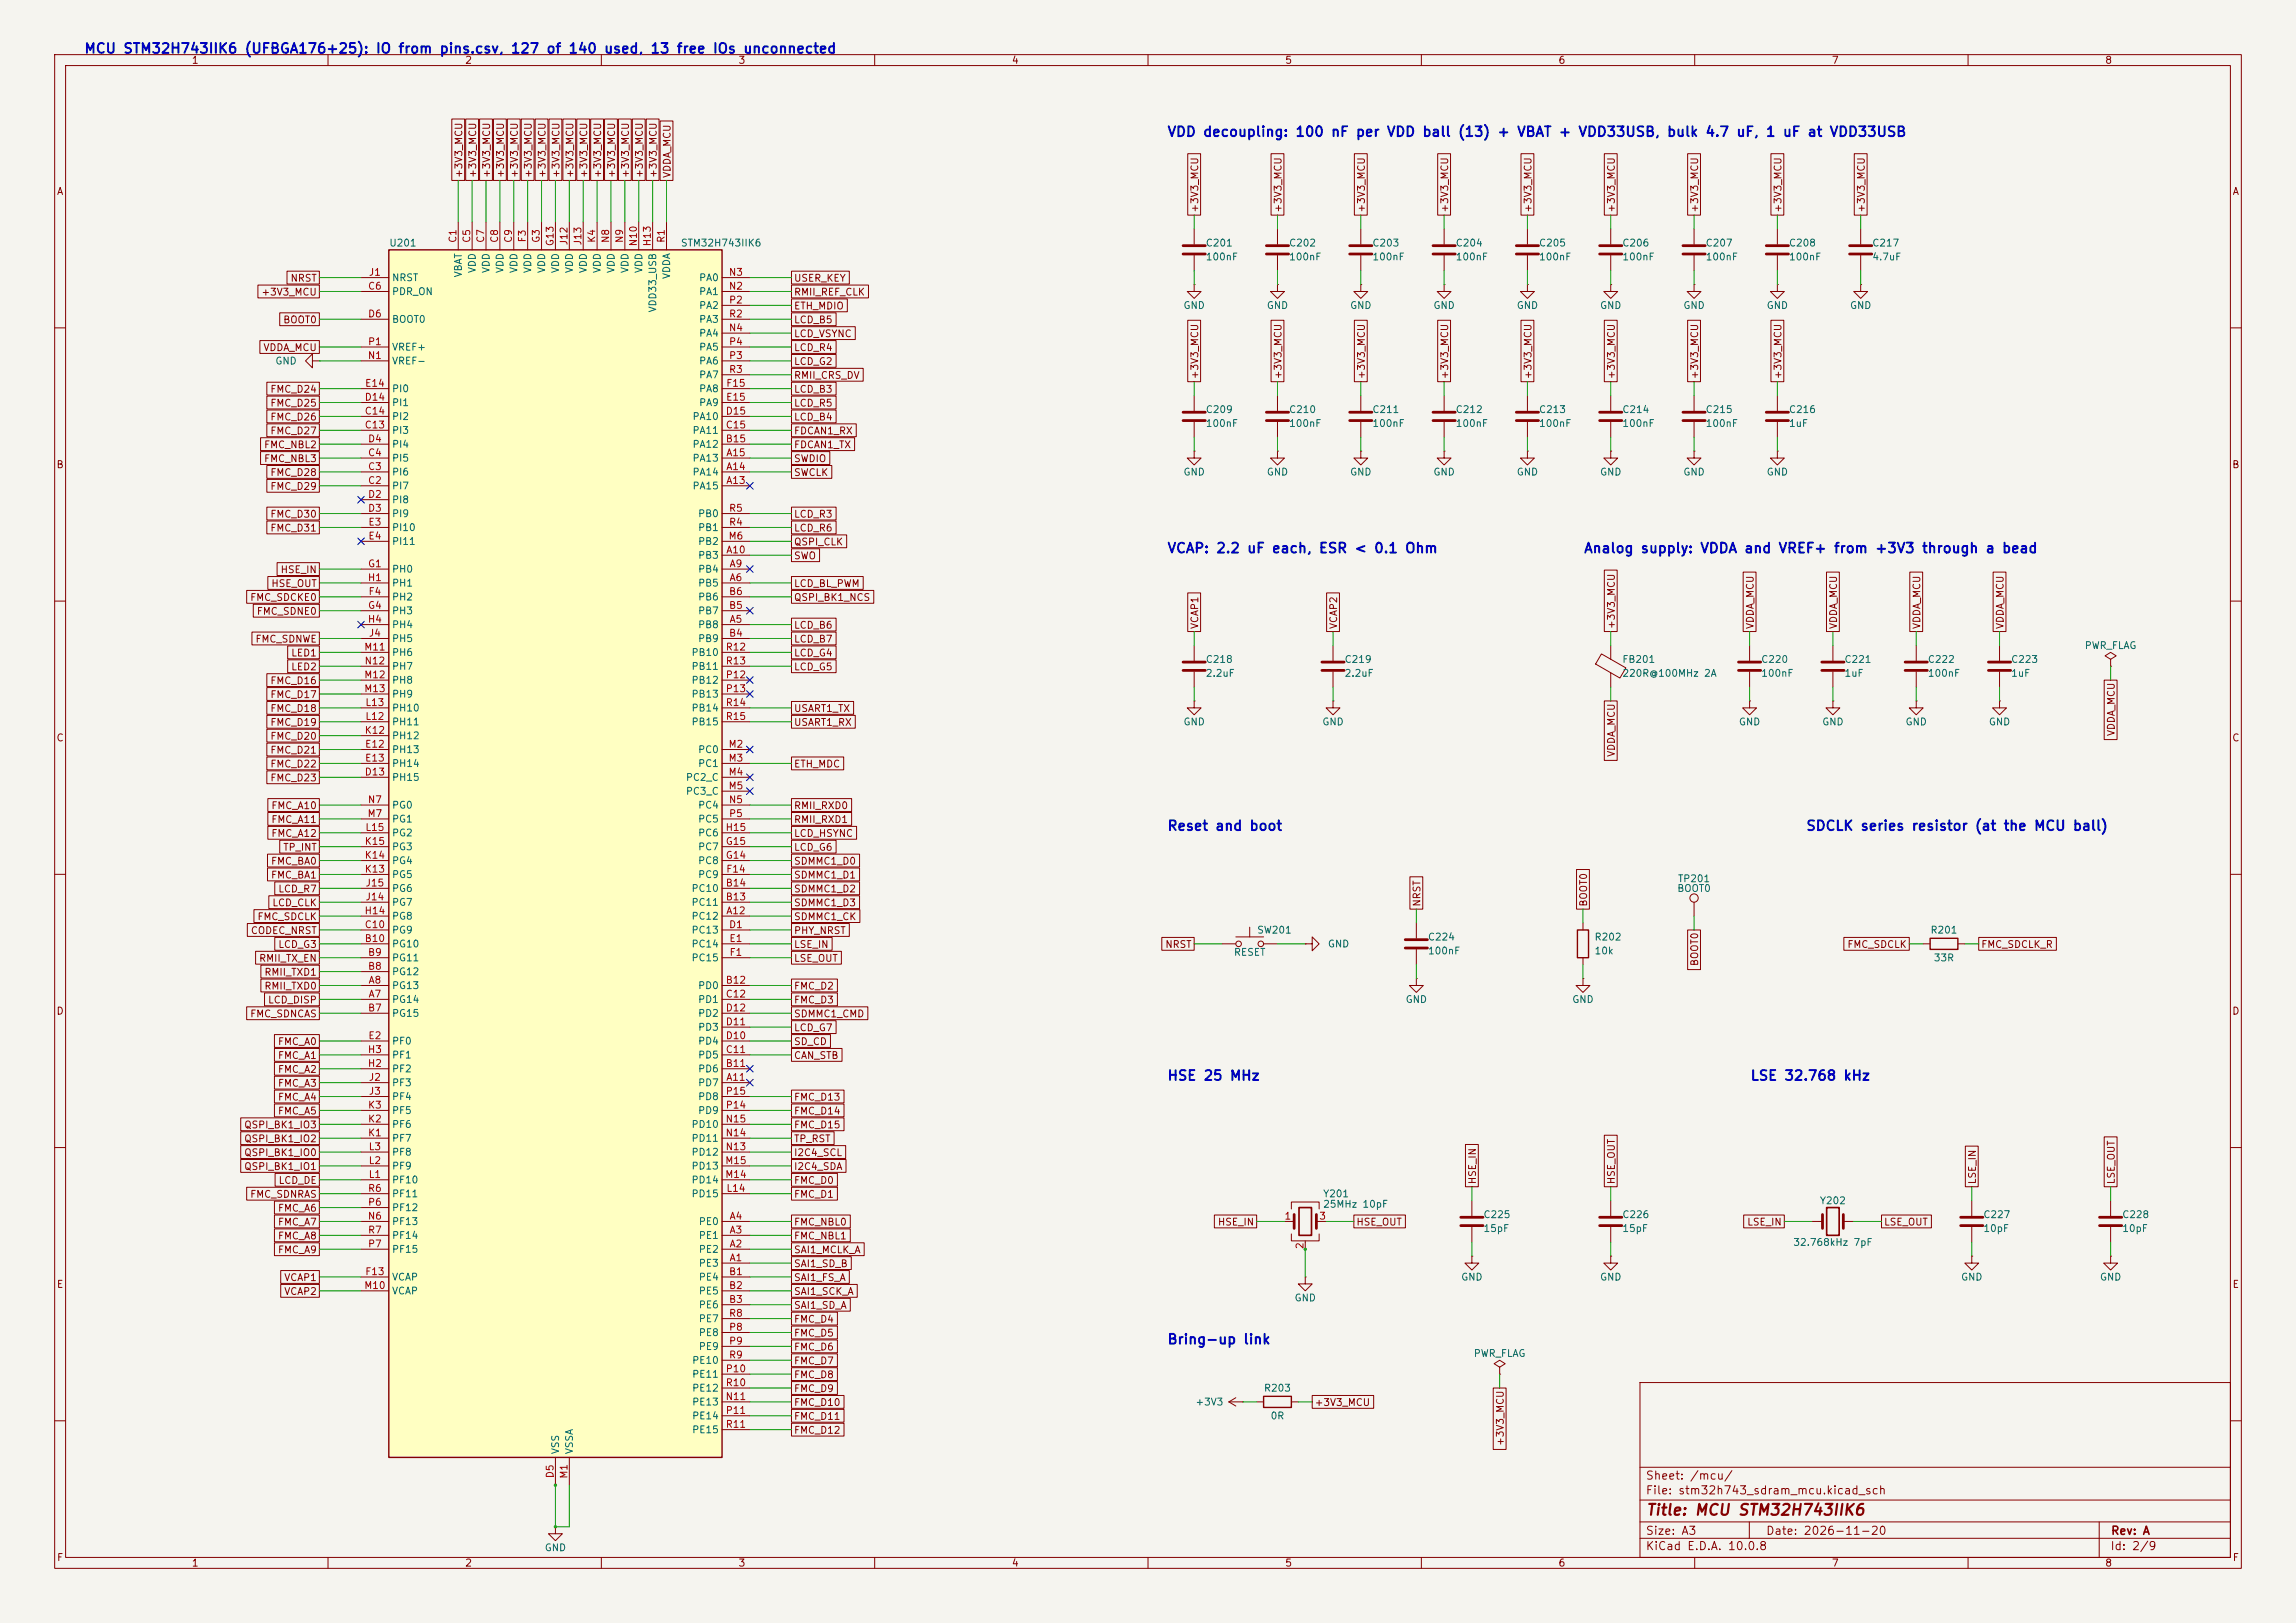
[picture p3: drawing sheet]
<svg xmlns="http://www.w3.org/2000/svg" width="420mm" height="297mm" viewBox="0 0 420 297" stroke-linecap="round" stroke-linejoin="round" font-family="sans-serif">
<defs><g id="words">
<text font-size="2" fill="#840000" x="301" y="277.8">Title: MCU STM32H743IIK6</text>
<g font-size="1.8" fill="#0000c2">
<text x="15.3" y="10.2">MCU STM32H743IIK6 (UFBGA176+25): IO from pins.csv, 127 of 140 used, 13 free IOs unconnected</text>
<text x="213.4" y="25.5">VDD decoupling: 100 nF per VDD ball (13) + VBAT + VDD33USB, bulk 4.7 uF, 1 uF at VDD33USB</text>
<text x="213.4" y="101.7">VCAP: 2.2 uF each, ESR &lt; 0.1 Ohm</text>
<text x="289.6" y="101.7">Analog supply: VDDA and VREF+ from +3V3 through a bead</text>
<text x="213.4" y="152.5">Reset and boot</text>
<text x="330.3" y="152.5">SDCLK series resistor (at the MCU ball)</text>
<text x="213.4" y="198.2">HSE 25 MHz</text>
<text x="320.1" y="198.2">LSE 32.768 kHz</text>
<text x="213.4" y="246.4">Bring-up link</text>
</g>
<g font-size="1.5" fill="#840000">
<text x="300.9" y="273.8">File: stm32h743_sdram_mcu.kicad_sch</text>
<text x="300.9" y="271.1">Sheet: /mcu/</text>
<text x="300.9" y="281.2">Size: A3</text>
<text x="322.9" y="281.2">Date: 2026-11-20</text>
<text x="386" y="281.2">Rev: A</text>
<text x="300.9" y="284">KiCad E.D.A. 10.0.8</text>
<text x="385.9" y="284">Id: 2/9</text>
</g>
<g font-size="1.3" fill="#840000">
<text x="35" y="12">1</text>
<text x="85" y="12">2</text>
<text x="135" y="12">3</text>
<text x="185" y="12">4</text>
<text x="235" y="12">5</text>
<text x="285" y="12">6</text>
<text x="335" y="12">7</text>
<text x="385" y="12">8</text>
<text x="10.3" y="36">A</text>
<text x="84.9" y="32.7" transform="rotate(-90 84.9 32.7)">+3V3_MCU</text>
<text x="87.4" y="32.7" transform="rotate(-90 87.4 32.7)">+3V3_MCU</text>
<text x="90" y="32.7" transform="rotate(-90 90 32.7)">+3V3_MCU</text>
<text x="92.5" y="32.7" transform="rotate(-90 92.5 32.7)">+3V3_MCU</text>
<text x="95" y="32.7" transform="rotate(-90 95 32.7)">+3V3_MCU</text>
<text x="97.6" y="32.7" transform="rotate(-90 97.6 32.7)">+3V3_MCU</text>
<text x="100.1" y="32.7" transform="rotate(-90 100.1 32.7)">+3V3_MCU</text>
<text x="102.7" y="32.7" transform="rotate(-90 102.7 32.7)">+3V3_MCU</text>
<text x="105.2" y="32.7" transform="rotate(-90 105.2 32.7)">+3V3_MCU</text>
<text x="107.7" y="32.7" transform="rotate(-90 107.7 32.7)">+3V3_MCU</text>
<text x="110.3" y="32.7" transform="rotate(-90 110.3 32.7)">+3V3_MCU</text>
<text x="112.8" y="32.7" transform="rotate(-90 112.8 32.7)">+3V3_MCU</text>
<text x="115.4" y="32.7" transform="rotate(-90 115.4 32.7)">+3V3_MCU</text>
<text x="117.9" y="32.7" transform="rotate(-90 117.9 32.7)">+3V3_MCU</text>
<text x="120.4" y="32.7" transform="rotate(-90 120.4 32.7)">+3V3_MCU</text>
<text x="123" y="32.7" transform="rotate(-90 123 32.7)">VDDA_MCU</text>
<text x="408.3" y="36">A</text>
<text x="219.5" y="39" transform="rotate(-90 219.5 39)">+3V3_MCU</text>
<text x="234.7" y="39" transform="rotate(-90 234.7 39)">+3V3_MCU</text>
<text x="250" y="39" transform="rotate(-90 250 39)">+3V3_MCU</text>
<text x="265.2" y="39" transform="rotate(-90 265.2 39)">+3V3_MCU</text>
<text x="280.5" y="39" transform="rotate(-90 280.5 39)">+3V3_MCU</text>
<text x="295.7" y="39" transform="rotate(-90 295.7 39)">+3V3_MCU</text>
<text x="310.9" y="39" transform="rotate(-90 310.9 39)">+3V3_MCU</text>
<text x="326.2" y="39" transform="rotate(-90 326.2 39)">+3V3_MCU</text>
<text x="341.4" y="39" transform="rotate(-90 341.4 39)">+3V3_MCU</text>
<text x="53" y="51.9">NRST</text>
<text x="145.1" y="51.9">USER_KEY</text>
<text x="47.7" y="54.4">+3V3_MCU</text>
<text x="51.7" y="59.5">BOOT0</text>
<text x="145.1" y="56.9">ETH_MDIO</text>
<text x="145.1" y="54.4">RMII_REF_CLK</text>
<text x="145.1" y="59.5">LCD_B5</text>
<text x="48.1" y="64.6">VDDA_MCU</text>
<text x="145.1" y="62">LCD_VSYNC</text>
<text x="145.1" y="64.6">LCD_R4</text>
<text x="145.1" y="69.6">RMII_CRS_DV</text>
<text x="145.1" y="67.1">LCD_G2</text>
<text x="219.5" y="69.5" transform="rotate(-90 219.5 69.5)">+3V3_MCU</text>
<text x="234.7" y="69.5" transform="rotate(-90 234.7 69.5)">+3V3_MCU</text>
<text x="250" y="69.5" transform="rotate(-90 250 69.5)">+3V3_MCU</text>
<text x="265.2" y="69.5" transform="rotate(-90 265.2 69.5)">+3V3_MCU</text>
<text x="280.5" y="69.5" transform="rotate(-90 280.5 69.5)">+3V3_MCU</text>
<text x="295.7" y="69.5" transform="rotate(-90 295.7 69.5)">+3V3_MCU</text>
<text x="310.9" y="69.5" transform="rotate(-90 310.9 69.5)">+3V3_MCU</text>
<text x="326.2" y="69.5" transform="rotate(-90 326.2 69.5)">+3V3_MCU</text>
<text x="49.3" y="77.3">FMC_D26</text>
<text x="49.3" y="74.7">FMC_D25</text>
<text x="49.3" y="72.2">FMC_D24</text>
<text x="145.1" y="77.3">LCD_B4</text>
<text x="145.1" y="72.2">LCD_B3</text>
<text x="145.1" y="74.7">LCD_R5</text>
<text x="48.2" y="82.3">FMC_NBL2</text>
<text x="49.3" y="79.8">FMC_D27</text>
<text x="145.1" y="79.8">FDCAN1_RX</text>
<text x="145.1" y="82.3">FDCAN1_TX</text>
<text x="10.2" y="86">B</text>
<text x="48.2" y="84.9">FMC_NBL3</text>
<text x="49.3" y="87.4">FMC_D28</text>
<text x="49.3" y="90">FMC_D29</text>
<text x="145.1" y="84.9">SWDIO</text>
<text x="145.1" y="87.4">SWCLK</text>
<text x="408.2" y="86">B</text>
<text x="49.3" y="95">FMC_D30</text>
<text x="145.1" y="95">LCD_R3</text>
<text x="49.3" y="97.6">FMC_D31</text>
<text x="145.1" y="97.6">LCD_R6</text>
<text x="145.1" y="100.1">QSPI_CLK</text>
<text x="49.5" y="107.7">HSE_OUT</text>
<text x="51.2" y="105.2">HSE_IN</text>
<text x="145.1" y="107.7">LCD_BL_PWM</text>
<text x="145.1" y="102.7">SWO</text>
<text x="45.7" y="110.3">FMC_SDCKE0</text>
<text x="46.9" y="112.8">FMC_SDNE0</text>
<text x="145.1" y="110.3">QSPI_BK1_NCS</text>
<text x="46.6" y="117.9">FMC_SDNWE</text>
<text x="145.1" y="117.9">LCD_B7</text>
<text x="145.1" y="115.4">LCD_B6</text>
<text x="219.5" y="115.2" transform="rotate(-90 219.5 115.2)">VCAP1</text>
<text x="244.9" y="115.2" transform="rotate(-90 244.9 115.2)">VCAP2</text>
<text x="295.7" y="115.2" transform="rotate(-90 295.7 115.2)">+3V3_MCU</text>
<text x="321.1" y="115.2" transform="rotate(-90 321.1 115.2)">VDDA_MCU</text>
<text x="336.3" y="115.2" transform="rotate(-90 336.3 115.2)">VDDA_MCU</text>
<text x="351.6" y="115.2" transform="rotate(-90 351.6 115.2)">VDDA_MCU</text>
<text x="366.8" y="115.2" transform="rotate(-90 366.8 115.2)">VDDA_MCU</text>
<text x="49.3" y="125.5">FMC_D16</text>
<text x="53.2" y="123">LED2</text>
<text x="53.2" y="120.4">LED1</text>
<text x="145.1" y="123">LCD_G5</text>
<text x="145.1" y="120.4">LCD_G4</text>
<text x="49.3" y="130.6">FMC_D18</text>
<text x="49.3" y="128.1">FMC_D17</text>
<text x="145.1" y="130.6">USART1_TX</text>
<text x="10.2" y="136">C</text>
<text x="49.3" y="135.7">FMC_D20</text>
<text x="49.3" y="133.1">FMC_D19</text>
<text x="145.1" y="133.1">USART1_RX</text>
<text x="387.1" y="134.8" transform="rotate(-90 387.1 134.8)">VDDA_MCU</text>
<text x="408.2" y="136">C</text>
<text x="49.3" y="143.3">FMC_D23</text>
<text x="49.3" y="140.8">FMC_D22</text>
<text x="49.3" y="138.2">FMC_D21</text>
<text x="145.1" y="140.8">ETH_MDC</text>
<text x="295.7" y="138.6" transform="rotate(-90 295.7 138.6)">VDDA_MCU</text>
<text x="49.5" y="148.4">FMC_A10</text>
<text x="145.1" y="148.4">RMII_RXD0</text>
<text x="49.5" y="153.5">FMC_A12</text>
<text x="49.5" y="150.9">FMC_A11</text>
<text x="51.7" y="156">TP_INT</text>
<text x="145.1" y="156">LCD_G6</text>
<text x="145.1" y="150.9">RMII_RXD1</text>
<text x="145.1" y="153.5">LCD_HSYNC</text>
<text x="49.5" y="158.5">FMC_BA0</text>
<text x="49.5" y="161.1">FMC_BA1</text>
<text x="145.1" y="158.5">SDMMC1_D0</text>
<text x="145.1" y="161.1">SDMMC1_D1</text>
<text x="49.7" y="166.2">LCD_CLK</text>
<text x="50.8" y="163.6">LCD_R7</text>
<text x="145.1" y="163.6">SDMMC1_D2</text>
<text x="145.1" y="166.2">SDMMC1_D3</text>
<text x="260.1" y="166" transform="rotate(-90 260.1 166)">NRST</text>
<text x="290.6" y="166" transform="rotate(-90 290.6 166)">BOOT0</text>
<text x="45.8" y="171.2">CODEC_NRST</text>
<text x="47" y="168.7">FMC_SDCLK</text>
<text x="50.8" y="173.8">LCD_G3</text>
<text x="145.1" y="173.8">LSE_IN</text>
<text x="145.1" y="171.2">PHY_NRST</text>
<text x="145.1" y="168.7">SDMMC1_CK</text>
<text x="213.1" y="173.8">NRST</text>
<text x="337.8" y="173.8">FMC_SDCLK</text>
<text x="362.3" y="173.8">FMC_SDCLK_R</text>
<text x="47.3" y="176.3">RMII_TX_EN</text>
<text x="48.3" y="178.9">RMII_TXD1</text>
<text x="145.1" y="176.3">LSE_OUT</text>
<text x="310.9" y="176.9" transform="rotate(-90 310.9 176.9)">BOOT0</text>
<text x="10.2" y="186">D</text>
<text x="48.3" y="181.4">RMII_TXD0</text>
<text x="48.9" y="183.9">LCD_DISP</text>
<text x="145.1" y="181.4">FMC_D2</text>
<text x="145.1" y="183.9">FMC_D3</text>
<text x="408.2" y="186">D</text>
<text x="45.7" y="186.5">FMC_SDNCAS</text>
<text x="50.7" y="191.6">FMC_A0</text>
<text x="145.1" y="191.6">SD_CD</text>
<text x="145.1" y="189">LCD_G7</text>
<text x="145.1" y="186.5">SDMMC1_CMD</text>
<text x="50.7" y="194.1">FMC_A1</text>
<text x="50.7" y="196.6">FMC_A2</text>
<text x="145.1" y="194.1">CAN_STB</text>
<text x="50.7" y="199.2">FMC_A3</text>
<text x="50.7" y="201.7">FMC_A4</text>
<text x="145.1" y="201.7">FMC_D13</text>
<text x="44.6" y="206.8">QSPI_BK1_IO3</text>
<text x="44.6" y="209.3">QSPI_BK1_IO2</text>
<text x="50.7" y="204.3">FMC_A5</text>
<text x="145.1" y="209.3">TP_RST</text>
<text x="145.1" y="206.8">FMC_D15</text>
<text x="145.1" y="204.3">FMC_D14</text>
<text x="44.6" y="211.9">QSPI_BK1_IO0</text>
<text x="44.6" y="214.4">QSPI_BK1_IO1</text>
<text x="145.1" y="214.4">I2C4_SDA</text>
<text x="145.1" y="211.9">I2C4_SCL</text>
<text x="45.7" y="219.5">FMC_SDNRAS</text>
<text x="50.9" y="217">LCD_DE</text>
<text x="145.1" y="217">FMC_D0</text>
<text x="145.1" y="219.5">FMC_D1</text>
<text x="270.3" y="216.8" transform="rotate(-90 270.3 216.8)">HSE_IN</text>
<text x="295.7" y="216.8" transform="rotate(-90 295.7 216.8)">HSE_OUT</text>
<text x="361.7" y="216.8" transform="rotate(-90 361.7 216.8)">LSE_IN</text>
<text x="387.1" y="216.8" transform="rotate(-90 387.1 216.8)">LSE_OUT</text>
<text x="50.7" y="222">FMC_A6</text>
<text x="50.7" y="224.6">FMC_A7</text>
<text x="50.7" y="227.1">FMC_A8</text>
<text x="145.1" y="227.1">FMC_NBL1</text>
<text x="145.1" y="224.6">FMC_NBL0</text>
<text x="222.7" y="224.6">HSE_IN</text>
<text x="248" y="224.6">HSE_OUT</text>
<text x="319.5" y="224.6">LSE_IN</text>
<text x="344.5" y="224.6">LSE_OUT</text>
<text x="50.7" y="229.7">FMC_A9</text>
<text x="145.1" y="229.7">SAI1_MCLK_A</text>
<text x="145.1" y="232.2">SAI1_SD_B</text>
<text x="10.3" y="236">E</text>
<text x="51.9" y="234.7">VCAP1</text>
<text x="51.9" y="237.3">VCAP2</text>
<text x="145.1" y="237.3">SAI1_SCK_A</text>
<text x="145.1" y="234.7">SAI1_FS_A</text>
<text x="145.1" y="239.8">SAI1_SD_A</text>
<text x="408.3" y="236">E</text>
<text x="145.1" y="244.9">FMC_D5</text>
<text x="145.1" y="242.4">FMC_D4</text>
<text x="145.1" y="247.4">FMC_D6</text>
<text x="145.1" y="250">FMC_D7</text>
<text x="145.1" y="257.6">FMC_D10</text>
<text x="145.1" y="255.1">FMC_D9</text>
<text x="145.1" y="252.5">FMC_D8</text>
<text x="240.4" y="257.6">+3V3_MCU</text>
<text x="145.1" y="260.1">FMC_D11</text>
<text x="145.1" y="262.7">FMC_D12</text>
<text x="275.4" y="264.7" transform="rotate(-90 275.4 264.7)">+3V3_MCU</text>
<text x="10.3" y="286">F</text>
<text x="35" y="287">1</text>
<text x="85" y="287">2</text>
<text x="135" y="287">3</text>
<text x="185" y="287">4</text>
<text x="235" y="287">5</text>
<text x="285" y="287">6</text>
<text x="335" y="287">7</text>
<text x="385" y="287">8</text>
<text x="408.3" y="286">F</text>
</g>
<g font-size="1.3" fill="#006464">
<text x="71.1" y="45.4">U201</text>
<text x="124.4" y="45.4">STM32H743IIK6</text>
<text x="220.5" y="45.4">C201</text>
<text x="220.5" y="48">100nF</text>
<text x="235.7" y="45.4">C202</text>
<text x="235.7" y="48">100nF</text>
<text x="250.9" y="45.4">C203</text>
<text x="250.9" y="48">100nF</text>
<text x="266.2" y="45.4">C204</text>
<text x="266.2" y="48">100nF</text>
<text x="281.4" y="45.4">C205</text>
<text x="281.4" y="48">100nF</text>
<text x="296.7" y="45.4">C206</text>
<text x="296.7" y="48">100nF</text>
<text x="311.9" y="45.4">C207</text>
<text x="311.9" y="48">100nF</text>
<text x="327.1" y="45.4">C208</text>
<text x="327.1" y="48">100nF</text>
<text x="342.4" y="45.4">C217</text>
<text x="342.4" y="48">4.7uF</text>
<text x="71.6" y="51.8">NRST</text>
<text x="84.8" y="50.9" transform="rotate(-90 84.8 50.9)">VBAT</text>
<text x="87.3" y="50.1" transform="rotate(-90 87.3 50.1)">VDD</text>
<text x="89.9" y="50.1" transform="rotate(-90 89.9 50.1)">VDD</text>
<text x="92.4" y="50.1" transform="rotate(-90 92.4 50.1)">VDD</text>
<text x="94.9" y="50.1" transform="rotate(-90 94.9 50.1)">VDD</text>
<text x="97.5" y="50.1" transform="rotate(-90 97.5 50.1)">VDD</text>
<text x="100" y="50.1" transform="rotate(-90 100 50.1)">VDD</text>
<text x="102.6" y="50.1" transform="rotate(-90 102.6 50.1)">VDD</text>
<text x="105.1" y="50.1" transform="rotate(-90 105.1 50.1)">VDD</text>
<text x="107.6" y="50.1" transform="rotate(-90 107.6 50.1)">VDD</text>
<text x="110.2" y="50.1" transform="rotate(-90 110.2 50.1)">VDD</text>
<text x="112.7" y="50.1" transform="rotate(-90 112.7 50.1)">VDD</text>
<text x="115.3" y="50.1" transform="rotate(-90 115.3 50.1)">VDD</text>
<text x="117.8" y="50.1" transform="rotate(-90 117.8 50.1)">VDD</text>
<text x="122.9" y="51.2" transform="rotate(-90 122.9 51.2)">VDDA</text>
<text x="127.8" y="51.8">PA0</text>
<text x="71.6" y="54.3">PDR_ON</text>
<text x="71.6" y="59.4">BOOT0</text>
<text x="120.3" y="57.3" transform="rotate(-90 120.3 57.3)">VDD33_USB</text>
<text x="127.8" y="54.3">PA1</text>
<text x="127.8" y="56.8">PA2</text>
<text x="127.8" y="59.4">PA3</text>
<text x="216.4" y="56.8">GND</text>
<text x="231.6" y="56.8">GND</text>
<text x="246.9" y="56.8">GND</text>
<text x="262.1" y="56.8">GND</text>
<text x="277.3" y="56.8">GND</text>
<text x="292.6" y="56.8">GND</text>
<text x="307.8" y="56.8">GND</text>
<text x="323.1" y="56.8">GND</text>
<text x="338.3" y="56.8">GND</text>
<text x="71.6" y="64.5">VREF+</text>
<text x="127.8" y="61.9">PA4</text>
<text x="127.8" y="64.5">PA5</text>
<text x="50.3" y="67">GND</text>
<text x="71.6" y="67">VREF-</text>
<text x="127.8" y="67">PA6</text>
<text x="127.8" y="69.5">PA7</text>
<text x="71.6" y="77.2">PI2</text>
<text x="71.6" y="74.6">PI1</text>
<text x="71.6" y="72.1">PI0</text>
<text x="126.6" y="77.2">PA10</text>
<text x="127.8" y="74.6">PA9</text>
<text x="127.8" y="72.1">PA8</text>
<text x="220.5" y="75.9">C209</text>
<text x="235.7" y="75.9">C210</text>
<text x="250.9" y="75.9">C211</text>
<text x="266.2" y="75.9">C212</text>
<text x="281.4" y="75.9">C213</text>
<text x="296.7" y="75.9">C214</text>
<text x="311.9" y="75.9">C215</text>
<text x="327.1" y="75.9">C216</text>
<text x="71.6" y="79.7">PI3</text>
<text x="71.6" y="82.2">PI4</text>
<text x="126.6" y="82.2">PA12</text>
<text x="126.6" y="79.7">PA11</text>
<text x="220.5" y="78.4">100nF</text>
<text x="235.7" y="78.4">100nF</text>
<text x="250.9" y="78.4">100nF</text>
<text x="266.2" y="78.4">100nF</text>
<text x="281.4" y="78.4">100nF</text>
<text x="296.7" y="78.4">100nF</text>
<text x="311.9" y="78.4">100nF</text>
<text x="327.1" y="78.4">1uF</text>
<text x="71.6" y="89.9">PI7</text>
<text x="71.6" y="87.3">PI6</text>
<text x="71.6" y="84.8">PI5</text>
<text x="126.6" y="89.9">PA15</text>
<text x="126.6" y="87.3">PA14</text>
<text x="126.6" y="84.8">PA13</text>
<text x="216.4" y="87.3">GND</text>
<text x="231.6" y="87.3">GND</text>
<text x="246.9" y="87.3">GND</text>
<text x="262.1" y="87.3">GND</text>
<text x="277.3" y="87.3">GND</text>
<text x="292.6" y="87.3">GND</text>
<text x="307.8" y="87.3">GND</text>
<text x="323.1" y="87.3">GND</text>
<text x="71.6" y="92.4">PI8</text>
<text x="71.6" y="94.9">PI9</text>
<text x="127.6" y="94.9">PB0</text>
<text x="71.6" y="97.5">PI10</text>
<text x="71.6" y="100">PI11</text>
<text x="127.6" y="100">PB2</text>
<text x="127.6" y="97.5">PB1</text>
<text x="71.6" y="105.1">PH0</text>
<text x="71.6" y="107.6">PH1</text>
<text x="127.6" y="107.6">PB5</text>
<text x="127.6" y="105.1">PB4</text>
<text x="127.6" y="102.6">PB3</text>
<text x="71.6" y="110.2">PH2</text>
<text x="71.6" y="112.7">PH3</text>
<text x="127.6" y="112.7">PB7</text>
<text x="127.6" y="110.2">PB6</text>
<text x="71.6" y="115.3">PH4</text>
<text x="71.6" y="117.8">PH5</text>
<text x="127.6" y="115.3">PB8</text>
<text x="127.6" y="117.8">PB9</text>
<text x="381.2" y="119.1">PWR_FLAG</text>
<text x="71.6" y="120.3">PH6</text>
<text x="71.6" y="125.4">PH8</text>
<text x="71.6" y="122.9">PH7</text>
<text x="126.4" y="125.4">PB12</text>
<text x="126.4" y="120.3">PB10</text>
<text x="126.4" y="122.9">PB11</text>
<text x="220.5" y="121.6">C218</text>
<text x="220.5" y="124.2">2.2uF</text>
<text x="245.9" y="121.6">C219</text>
<text x="245.9" y="124.2">2.2uF</text>
<text x="296.7" y="121.6">FB201</text>
<text x="296.7" y="124.2">220R@100MHz 2A</text>
<text x="322.1" y="121.6">C220</text>
<text x="322.1" y="124.2">100nF</text>
<text x="337.3" y="121.6">C221</text>
<text x="337.3" y="124.2">1uF</text>
<text x="352.5" y="121.6">C222</text>
<text x="352.5" y="124.2">100nF</text>
<text x="367.8" y="121.6">C223</text>
<text x="367.8" y="124.2">1uF</text>
<text x="71.6" y="130.5">PH10</text>
<text x="71.6" y="128">PH9</text>
<text x="126.4" y="128">PB13</text>
<text x="126.4" y="130.5">PB14</text>
<text x="71.6" y="135.6">PH12</text>
<text x="71.6" y="133">PH11</text>
<text x="126.4" y="133">PB15</text>
<text x="216.4" y="133">GND</text>
<text x="241.8" y="133">GND</text>
<text x="318" y="133">GND</text>
<text x="333.2" y="133">GND</text>
<text x="348.5" y="133">GND</text>
<text x="363.7" y="133">GND</text>
<text x="71.6" y="143.2">PH15</text>
<text x="71.6" y="138.1">PH13</text>
<text x="71.6" y="140.7">PH14</text>
<text x="125.4" y="143.2">PC2_C</text>
<text x="127.6" y="138.1">PC0</text>
<text x="127.6" y="140.7">PC1</text>
<text x="71.6" y="148.3">PG0</text>
<text x="125.4" y="145.7">PC3_C</text>
<text x="127.6" y="148.3">PC4</text>
<text x="71.6" y="155.9">PG3</text>
<text x="71.6" y="153.4">PG2</text>
<text x="71.6" y="150.8">PG1</text>
<text x="127.6" y="155.9">PC7</text>
<text x="127.6" y="153.4">PC6</text>
<text x="127.6" y="150.8">PC5</text>
<text x="71.6" y="161">PG5</text>
<text x="71.6" y="158.4">PG4</text>
<text x="127.6" y="161">PC9</text>
<text x="127.6" y="158.4">PC8</text>
<text x="306.8" y="161.7">TP201</text>
<text x="71.6" y="166.1">PG7</text>
<text x="71.6" y="163.5">PG6</text>
<text x="126.4" y="166.1">PC11</text>
<text x="126.4" y="163.5">PC10</text>
<text x="306.7" y="163.5">BOOT0</text>
<text x="71.6" y="173.7">PG10</text>
<text x="71.6" y="171.1">PG9</text>
<text x="71.6" y="168.6">PG8</text>
<text x="126.4" y="168.6">PC12</text>
<text x="126.4" y="171.1">PC13</text>
<text x="126.4" y="173.7">PC14</text>
<text x="229.9" y="171.1">SW201</text>
<text x="242.8" y="173.7">GND</text>
<text x="261.1" y="172.4">C224</text>
<text x="291.6" y="172.4">R202</text>
<text x="353" y="171.1">R201</text>
<text x="71.6" y="178.8">PG12</text>
<text x="71.6" y="176.2">PG11</text>
<text x="126.4" y="176.2">PC15</text>
<text x="225.6" y="175.2">RESET</text>
<text x="261.1" y="175">100nF</text>
<text x="291.6" y="175">10k</text>
<text x="353.6" y="176.2">33R</text>
<text x="71.6" y="183.8">PG14</text>
<text x="71.6" y="181.3">PG13</text>
<text x="127.6" y="181.3">PD0</text>
<text x="127.6" y="183.8">PD1</text>
<text x="257" y="183.8">GND</text>
<text x="287.5" y="183.8">GND</text>
<text x="71.6" y="186.4">PG15</text>
<text x="71.6" y="191.5">PF0</text>
<text x="127.6" y="191.5">PD4</text>
<text x="127.6" y="188.9">PD3</text>
<text x="127.6" y="186.4">PD2</text>
<text x="71.6" y="196.5">PF2</text>
<text x="71.6" y="194">PF1</text>
<text x="127.6" y="196.5">PD6</text>
<text x="127.6" y="194">PD5</text>
<text x="71.6" y="199.1">PF3</text>
<text x="71.6" y="201.6">PF4</text>
<text x="127.6" y="199.1">PD7</text>
<text x="127.6" y="201.6">PD8</text>
<text x="71.6" y="209.2">PF7</text>
<text x="71.6" y="206.7">PF6</text>
<text x="71.6" y="204.2">PF5</text>
<text x="126.4" y="209.2">PD11</text>
<text x="126.4" y="206.7">PD10</text>
<text x="127.6" y="204.2">PD9</text>
<text x="71.6" y="214.3">PF9</text>
<text x="71.6" y="211.8">PF8</text>
<text x="126.4" y="214.3">PD13</text>
<text x="126.4" y="211.8">PD12</text>
<text x="71.6" y="216.9">PF10</text>
<text x="71.6" y="221.9">PF12</text>
<text x="71.6" y="219.4">PF11</text>
<text x="126.4" y="219.4">PD15</text>
<text x="126.4" y="216.9">PD14</text>
<text x="241.9" y="219.4">Y201</text>
<text x="241.9" y="221.3">25MHz 10pF</text>
<text x="332.8" y="220.7">Y202</text>
<text x="71.6" y="224.5">PF13</text>
<text x="71.6" y="227">PF14</text>
<text x="127.7" y="227">PE1</text>
<text x="127.7" y="224.5">PE0</text>
<text x="271.3" y="223.2">C225</text>
<text x="271.3" y="225.8">15pF</text>
<text x="296.7" y="223.2">C226</text>
<text x="296.7" y="225.8">15pF</text>
<text x="362.7" y="223.2">C227</text>
<text x="362.7" y="225.8">10pF</text>
<text x="388.1" y="223.2">C228</text>
<text x="388.1" y="225.8">10pF</text>
<text x="71.6" y="229.6">PF15</text>
<text x="127.7" y="232.1">PE3</text>
<text x="127.7" y="229.6">PE2</text>
<text x="327.9" y="228.3">32.768kHz 7pF</text>
<text x="71.6" y="234.6">VCAP</text>
<text x="71.6" y="237.2">VCAP</text>
<text x="127.7" y="234.6">PE4</text>
<text x="127.7" y="237.2">PE5</text>
<text x="127.7" y="239.7">PE6</text>
<text x="236.7" y="238.5">GND</text>
<text x="267.2" y="234.6">GND</text>
<text x="292.6" y="234.6">GND</text>
<text x="358.6" y="234.6">GND</text>
<text x="384" y="234.6">GND</text>
<text x="127.7" y="244.8">PE8</text>
<text x="127.7" y="242.3">PE7</text>
<text x="126.5" y="249.9">PE10</text>
<text x="127.7" y="247.3">PE9</text>
<text x="269.5" y="248.6">PWR_FLAG</text>
<text x="126.5" y="257.5">PE13</text>
<text x="126.5" y="252.4">PE11</text>
<text x="126.5" y="255">PE12</text>
<text x="218.6" y="257.5">+3V3</text>
<text x="231.1" y="255">R203</text>
<text x="126.5" y="260">PE14</text>
<text x="126.5" y="262.6">PE15</text>
<text x="232.3" y="260">0R</text>
<text x="102.6" y="266.2" transform="rotate(-90 102.6 266.2)">VSS</text>
<text x="105.1" y="266.2" transform="rotate(-90 105.1 266.2)">VSSA</text>
<text x="99.5" y="284.2">GND</text>
</g>
<g font-size="1.3" fill="#a90000">
<text x="83.8" y="44.5" transform="rotate(-90 83.8 44.5)">C1</text>
<text x="86.3" y="44.5" transform="rotate(-90 86.3 44.5)">C5</text>
<text x="88.9" y="44.5" transform="rotate(-90 88.9 44.5)">C7</text>
<text x="91.4" y="44.5" transform="rotate(-90 91.4 44.5)">C8</text>
<text x="93.9" y="44.5" transform="rotate(-90 93.9 44.5)">C9</text>
<text x="96.5" y="44.5" transform="rotate(-90 96.5 44.5)">F3</text>
<text x="99" y="44.5" transform="rotate(-90 99 44.5)">G3</text>
<text x="101.6" y="45.2" transform="rotate(-90 101.6 45.2)">G13</text>
<text x="104.1" y="45" transform="rotate(-90 104.1 45)">J12</text>
<text x="106.6" y="45" transform="rotate(-90 106.6 45)">J13</text>
<text x="109.2" y="44.5" transform="rotate(-90 109.2 44.5)">K4</text>
<text x="111.7" y="44.6" transform="rotate(-90 111.7 44.6)">N8</text>
<text x="114.3" y="44.6" transform="rotate(-90 114.3 44.6)">N9</text>
<text x="116.8" y="45.2" transform="rotate(-90 116.8 45.2)">N10</text>
<text x="119.3" y="45.2" transform="rotate(-90 119.3 45.2)">H13</text>
<text x="121.9" y="44.5" transform="rotate(-90 121.9 44.5)">R1</text>
<text x="67.2" y="53.3">C6</text>
<text x="67.4" y="50.8">J1</text>
<text x="133.2" y="53.3">N2</text>
<text x="133.2" y="50.8">N3</text>
<text x="67.2" y="58.4">D6</text>
<text x="133.3" y="55.8">P2</text>
<text x="133.3" y="58.4">R2</text>
<text x="67.2" y="63.5">P1</text>
<text x="133.2" y="60.9">N4</text>
<text x="133.3" y="63.5">P4</text>
<text x="66.7" y="71.1">E14</text>
<text x="67.2" y="66">N1</text>
<text x="132.7" y="71.1">F15</text>
<text x="133.3" y="66">P3</text>
<text x="133.3" y="68.5">R3</text>
<text x="66.6" y="76.2">C14</text>
<text x="66.6" y="73.6">D14</text>
<text x="132.6" y="76.2">D15</text>
<text x="132.7" y="73.6">E15</text>
<text x="66.6" y="78.7">C13</text>
<text x="67.2" y="83.8">C4</text>
<text x="67.2" y="81.2">D4</text>
<text x="132.6" y="81.2">B15</text>
<text x="132.6" y="78.7">C15</text>
<text x="132.7" y="83.8">A15</text>
<text x="67.2" y="88.9">C2</text>
<text x="67.2" y="86.3">C3</text>
<text x="132.7" y="88.9">A13</text>
<text x="132.7" y="86.3">A14</text>
<text x="67.2" y="91.4">D2</text>
<text x="67.2" y="93.9">D3</text>
<text x="133.3" y="93.9">R5</text>
<text x="67.3" y="96.5">E3</text>
<text x="67.3" y="99">E4</text>
<text x="132.7" y="101.6">A10</text>
<text x="133.2" y="99">M6</text>
<text x="133.3" y="96.5">R4</text>
<text x="67.2" y="106.6">H1</text>
<text x="67.2" y="104.1">G1</text>
<text x="133.3" y="106.6">A6</text>
<text x="133.3" y="104.1">A9</text>
<text x="67.2" y="111.7">G4</text>
<text x="67.3" y="109.2">F4</text>
<text x="133.3" y="111.7">B5</text>
<text x="133.3" y="109.2">B6</text>
<text x="66.5" y="119.3">M11</text>
<text x="67.2" y="114.3">H4</text>
<text x="67.4" y="116.8">J4</text>
<text x="132.6" y="119.3">R12</text>
<text x="133.3" y="116.8">B4</text>
<text x="133.3" y="114.3">A5</text>
<text x="66.5" y="124.4">M12</text>
<text x="66.6" y="121.9">N12</text>
<text x="132.6" y="124.4">P12</text>
<text x="132.6" y="121.9">R13</text>
<text x="66.5" y="127">M13</text>
<text x="66.7" y="129.5">L13</text>
<text x="132.6" y="127">P13</text>
<text x="132.6" y="129.5">R14</text>
<text x="66.6" y="134.6">K12</text>
<text x="66.7" y="137.1">E12</text>
<text x="66.7" y="132">L12</text>
<text x="132.6" y="132">R15</text>
<text x="133.2" y="137.1">M2</text>
<text x="66.6" y="142.2">D13</text>
<text x="66.7" y="139.7">E13</text>
<text x="133.2" y="139.7">M3</text>
<text x="133.2" y="142.2">M4</text>
<text x="67.1" y="149.8">M7</text>
<text x="67.2" y="147.3">N7</text>
<text x="133.2" y="144.7">M5</text>
<text x="133.2" y="147.3">N5</text>
<text x="133.3" y="149.8">P5</text>
<text x="66.6" y="154.9">K15</text>
<text x="66.7" y="152.4">L15</text>
<text x="132.6" y="152.4">H15</text>
<text x="132.6" y="154.9">G15</text>
<text x="66.6" y="160">K13</text>
<text x="66.6" y="157.4">K14</text>
<text x="132.6" y="157.4">G14</text>
<text x="132.7" y="160">F14</text>
<text x="66.6" y="167.6">H14</text>
<text x="66.8" y="165.1">J14</text>
<text x="66.8" y="162.5">J15</text>
<text x="132.6" y="165.1">B13</text>
<text x="132.6" y="162.5">B14</text>
<text x="132.7" y="167.6">A12</text>
<text x="66.6" y="172.7">B10</text>
<text x="66.6" y="170.1">C10</text>
<text x="133.3" y="170.1">D1</text>
<text x="133.3" y="172.7">E1</text>
<text x="67.2" y="177.8">B8</text>
<text x="67.2" y="175.2">B9</text>
<text x="133.3" y="175.2">F1</text>
<text x="67.2" y="185.4">B7</text>
<text x="67.3" y="182.8">A7</text>
<text x="67.3" y="180.3">A8</text>
<text x="132.6" y="180.3">B12</text>
<text x="132.6" y="182.8">C12</text>
<text x="132.6" y="185.4">D12</text>
<text x="67.3" y="190.5">E2</text>
<text x="132.6" y="190.5">D10</text>
<text x="132.6" y="187.9">D11</text>
<text x="67.2" y="195.5">H2</text>
<text x="67.2" y="193">H3</text>
<text x="132.6" y="195.5">B11</text>
<text x="132.6" y="193">C11</text>
<text x="67.2" y="203.2">K3</text>
<text x="67.4" y="198.1">J2</text>
<text x="67.4" y="200.6">J3</text>
<text x="132.6" y="203.2">P14</text>
<text x="132.6" y="200.6">P15</text>
<text x="132.7" y="198.1">A11</text>
<text x="67.2" y="208.2">K1</text>
<text x="67.2" y="205.7">K2</text>
<text x="132.6" y="208.2">N14</text>
<text x="132.6" y="205.7">N15</text>
<text x="67.3" y="215.9">L1</text>
<text x="67.3" y="213.3">L2</text>
<text x="67.3" y="210.8">L3</text>
<text x="132.6" y="215.9">M14</text>
<text x="132.6" y="213.3">M15</text>
<text x="132.6" y="210.8">N13</text>
<text x="67.2" y="220.9">P6</text>
<text x="67.2" y="218.4">R6</text>
<text x="132.8" y="218.4">L14</text>
<text x="67.2" y="223.5">N6</text>
<text x="67.2" y="226">R7</text>
<text x="133.3" y="226">A3</text>
<text x="133.3" y="223.5">A4</text>
<text x="234.9" y="223.5">1</text>
<text x="241.2" y="223.5">3</text>
<text x="66.7" y="233.6">F13</text>
<text x="67.2" y="228.6">P7</text>
<text x="133.3" y="233.6">B1</text>
<text x="133.3" y="231.1">A1</text>
<text x="133.3" y="228.6">A2</text>
<text x="238.7" y="228.7" transform="rotate(-90 238.7 228.7)">2</text>
<text x="66.5" y="236.2">M10</text>
<text x="133.3" y="236.2">B2</text>
<text x="133.3" y="238.7">B3</text>
<text x="133.3" y="243.8">P8</text>
<text x="133.3" y="241.3">R8</text>
<text x="132.6" y="251.4">P10</text>
<text x="133.3" y="246.3">P9</text>
<text x="133.3" y="248.9">R9</text>
<text x="132.6" y="256.5">N11</text>
<text x="132.6" y="254">R10</text>
<text x="132.6" y="259">P11</text>
<text x="132.6" y="261.6">R11</text>
<text x="101.6" y="270.6" transform="rotate(-90 101.6 270.6)">D5</text>
<text x="104.1" y="270.7" transform="rotate(-90 104.1 270.7)">M1</text>
</g>
</g></defs>
<path d="M0 0h420v297h-420z" fill="#f5f4ef" stroke="#f5f4ef" stroke-width=".18"/>
<g fill="none" stroke="#840000" stroke-width=".18">
<path d="M10 10h400v277h-400zM12 12h396v273h-396zM60 10v2M110 10v2M160 10v2M210 10v2M260 10v2M310 10v2M360 10v2M10 60h2M408 60h2M10 110h2"/>
<path d="M408 110h2M350.5 128.3v1.2h1.3l-1.3 1.3-1.3-1.3h1.3M350.5 128.3h.1M10 160h2M408 160h2M259.1 179.1v1.2h1.2l-1.2 1.3-1.3-1.3h1.3M259.1 179.1h.1M289.6 179.1v1.2h1.2l-1.2 1.3-1.3-1.3h1.3M289.6 179.1h.1M289.6 168.9v1.3M289.6 175.3v1.2M10 210h2"/>
<path d="M408 210h2M300 253h108v32h-108zM10 260h2M300 278.5h108M300 274.5h108M300 268.5h108M320 278.5v3M384 278.5v6.5M408 260h2M60 285v2M110 285v2M160 285v2"/>
<path d="M210 285v2M260 285v2M300 281.5h108M310 285v2M360 285v2"/>
</g>
<path d="M288.5 170.2h2.1v5.1h-2.1z" fill="none" stroke="#840000" stroke-width=".25"/>
<path d="M71.1 45.7h61v221h-61z" fill="#ffffc2"/>
<path d="M71.1 45.7h61v221h-61zM353.1 171.7h5v2h-5zM231.1 255.5h5.1v2.1h-5.1z" fill="none" stroke="#840000" stroke-width=".25"/>
<g fill="none" stroke="#840000" stroke-width=".18">
<path d="M82.6 21.8h2.4v11.2h-2.4zM85.2 21.8h2.3v11.2h-2.3zM87.7 21.8h2.4v11.2h-2.4zM90.3 21.8h2.3v11.2h-2.3zM92.8 21.8h2.4v11.2h-2.4zM95.3 21.8h2.4v11.2h-2.4zM97.9 21.8h2.3v11.2h-2.3zM100.4 21.8h2.4v11.2h-2.4zM103 21.8h2.3v11.2h-2.3zM105.5 21.8h2.4v11.2h-2.4zM108 21.8h2.4v11.2h-2.4zM110.6 21.8h2.3v11.2h-2.3z"/>
<path d="M113.1 21.8h2.4v11.2h-2.4zM115.7 21.8h2.3v11.2h-2.3zM118.2 21.8h2.4v11.2h-2.4zM120.7 22.1h2.4v10.9h-2.4zM217.3 28.1h2.3v11.3h-2.3zM232.5 28.1h2.4v11.3h-2.4zM247.7 28.1h2.4v11.3h-2.4zM263 28.1h2.3v11.3h-2.3zM278.2 28.1h2.4v11.3h-2.4zM293.5 28.1h2.3v11.3h-2.3zM308.7 28.1h2.4v11.3h-2.4zM323.9 28.1h2.4v11.3h-2.4z"/>
<path d="M339.2 28.1h2.3v11.3h-2.3zM47.2 52.2h11.2v2.3h-11.2zM51.2 57.2h7.2v2.4h-7.2zM52.5 49.6h5.9v2.4h-5.9zM66 53.3h5.1M66 58.4h5.1M66 50.8h5.1M83.8 40.6v5.1M86.4 40.6v5.1M88.9 40.6v5.1M91.4 40.6v5.1M94 40.6v5.1"/>
<path d="M96.5 40.6v5.1M99.1 40.6v5.1M101.6 40.6v5.1M104.1 40.6v5.1M106.7 40.6v5.1M109.2 40.6v5.1M111.8 40.6v5.1M114.3 40.6v5.1M116.8 40.6v5.1M119.4 40.6v5.1M121.9 40.6v5.1M132.1 53.3h5.1"/>
<path d="M132.1 58.4h5.1M132.1 50.8h5.1M132.1 55.9h5.1M144.8 54.7h10.2v2.4h-10.2zM144.8 49.6h10.6v2.4h-10.6zM144.8 59.8h11.6v2.3h-11.6zM144.8 52.2h14.1v2.3h-14.1zM144.8 57.2h8.1v2.4h-8.1zM217.3 58.6h2.3v11.3h-2.3zM218.4 52.1v1.2h1.3l-1.3 1.3-1.2-1.3h1.2M218.4 52.1h.1M218.4 41.9v2.8"/>
<path d="M218.4 46.7v2.8M232.5 58.6h2.4v11.3h-2.4zM233.7 52.1v1.2h1.2l-1.2 1.3-1.3-1.3h1.3M233.7 52.1h.1M233.7 41.9v2.8M233.7 46.7v2.8M247.7 58.6h2.4v11.3h-2.4zM248.9 52.1v1.2h1.3l-1.3 1.3-1.3-1.3h1.3M248.9 52.1h.1M248.9 41.9v2.8M248.9 46.7v2.8M263 58.6h2.3v11.3h-2.3z"/>
<path d="M264.2 52.1v1.2h1.2l-1.2 1.3-1.3-1.3h1.3M264.2 52.1h.1M264.2 41.9v2.8M264.2 46.7v2.8M278.2 58.6h2.4v11.3h-2.4zM279.4 52.1v1.2h1.3l-1.3 1.3-1.3-1.3h1.3M279.4 52.1h.1M279.4 41.9v2.8M279.4 46.7v2.8M293.5 58.6h2.3v11.3h-2.3zM294.6 52.1v1.2h1.3l-1.3 1.3-1.2-1.3h1.2M294.6 52.1h.1"/>
<path d="M294.6 41.9v2.8M294.6 46.7v2.8M308.7 58.6h2.4v11.3h-2.4zM309.9 52.1v1.2h1.2l-1.2 1.3-1.3-1.3h1.3M309.9 52.1h.1M309.9 41.9v2.8M309.9 46.7v2.8M323.9 58.6h2.4v11.3h-2.4zM325.1 52.1v1.2h1.3l-1.3 1.3-1.3-1.3h1.3M325.1 52.1h.1M325.1 41.9v2.8M325.1 46.7v2.8"/>
<path d="M340.4 52.1v1.2h1.2l-1.2 1.3-1.3-1.3h1.3M340.4 52.1h.1M340.4 41.9v2.8M340.4 46.7v2.8M47.5 62.3h10.9v2.4h-10.9zM48.8 75h9.6v2.4h-9.6zM48.8 72.5h9.6v2.3h-9.6zM48.8 69.9h9.6v2.4h-9.6zM48.8 77.6h9.6v2.3h-9.6zM57.1 66v-1.2l-1.2 1.2 1.2 1.3v-1.3h1.3M58.4 66h.1M66 78.7h5.1"/>
<path d="M66 76.2h5.1M66 73.7h5.1M66 71.1h5.1M66 66h5.1M66 63.5h5.1M132.1 78.7h5.1M132.1 76.2h5.1M132.1 73.7h5.1M132.1 71.1h5.1M132.1 66h5.1M132.1 61h5.1M132.1 63.5h5.1"/>
<path d="M132.1 68.6h5.1M144.8 77.6h11.8v2.3h-11.8zM144.8 67.4h13.1v2.4h-13.1zM144.8 62.3h8.1v2.4h-8.1zM144.8 64.9h8.1v2.3h-8.1zM144.8 75h8.1v2.4h-8.1zM144.8 69.9h8.1v2.4h-8.1zM144.8 72.5h8.1v2.3h-8.1zM218.4 72.4v2.8M218.4 77.2v2.8M233.7 72.4v2.8M233.7 77.2v2.8"/>
<path d="M248.9 72.4v2.8M248.9 77.2v2.8M264.2 72.4v2.8M264.2 77.2v2.8M279.4 72.4v2.8M279.4 77.2v2.8M294.6 72.4v2.8M294.6 77.2v2.8M309.9 72.4v2.8M309.9 77.2v2.8M325.1 72.4v2.8M325.1 77.2v2.8"/>
<path d="M47.7 80.1h10.7v2.4h-10.7zM47.7 82.6h10.7v2.4h-10.7zM48.8 85.2h9.6v2.3h-9.6zM48.8 87.7h9.6v2.4h-9.6zM48.8 95.3h9.6v2.4h-9.6zM48.8 92.8h9.6v2.4h-9.6zM66 88.9h5.1M66 86.4h5.1M66 83.8h5.1M66 81.3h5.1M66 91.4h5.1M66 94h5.1"/>
<path d="M66 96.5h5.1M66 99.1h5.1M132.1 88.9h5.1M132.1 86.4h5.1M132.1 83.8h5.1M132.1 81.3h5.1M132.1 94h5.1M132.1 96.5h5.1M132.1 99.1h5.1M144.8 95.3h8.1v2.4h-8.1zM144.8 97.9h10.1v2.3h-10.1zM144.8 92.8h8.1v2.4h-8.1z"/>
<path d="M144.8 80.1h11.5v2.4h-11.5zM144.8 82.6h7v2.4h-7zM144.8 85.2h7.4v2.3h-7.4zM218.4 82.6v1.2h1.3l-1.3 1.3-1.2-1.3h1.2M218.4 82.6h.1M233.7 82.6v1.2h1.2l-1.2 1.3-1.3-1.3h1.3M233.7 82.6h.1M248.9 82.6v1.2h1.3l-1.3 1.3-1.3-1.3h1.3M248.9 82.6h.1M264.2 82.6v1.2h1.2l-1.2 1.3-1.3-1.3h1.3M264.2 82.6h.1M279.4 82.6v1.2h1.3l-1.3 1.3-1.3-1.3h1.3"/>
<path d="M279.4 82.6h.1M294.6 82.6v1.2h1.3l-1.3 1.3-1.2-1.3h1.2M294.6 82.6h.1M309.9 82.6v1.2h1.2l-1.2 1.3-1.3-1.3h1.3M309.9 82.6h.1M325.1 82.6v1.2h1.3l-1.3 1.3-1.3-1.3h1.3M325.1 82.6h.1M45.1 108h13.3v2.4h-13.3zM46.1 115.7h12.3v2.3h-12.3zM46.3 110.6h12.1v2.3h-12.1zM49 105.5h9.4v2.4h-9.4zM50.7 103h7.7v2.3h-7.7z"/>
<path d="M52.6 118.2h5.8v2.4h-5.8zM66 114.3h5.1M66 106.7h5.1M66 104.1h5.1M66 116.8h5.1M66 111.8h5.1M66 109.2h5.1M66 119.4h5.1M132.1 114.3h5.1M132.1 106.7h5.1M132.1 104.1h5.1M132.1 101.6h5.1"/>
<path d="M132.1 116.8h5.1M132.1 111.8h5.1M132.1 109.2h5.1M132.1 119.4h5.1M144.8 105.5h13.1v2.4h-13.1zM144.8 108h15v2.4h-15zM144.8 100.4h5.1v2.4h-5.1zM144.8 115.7h8.1v2.3h-8.1zM144.8 113.1h8.1v2.4h-8.1zM144.8 118.2h8.1v2.4h-8.1zM217.3 108.5h2.3v7.1h-2.3zM218.4 118.1v2.8"/>
<path d="M242.7 108.5h2.3v7.1h-2.3zM243.8 118.1v2.8M292.9 119.7l4.5 2.5-1.1 1.9-4.4-2.6zM293.5 104.3h2.3v11.3h-2.3zM294.6 118.1v2.6M318.9 104.7h2.3v10.9h-2.3zM320 118.1v2.8M334.1 104.7h2.4v10.9h-2.4zM335.3 118.1v2.8M349.3 104.7h2.4v10.9h-2.4zM350.5 118.1v2.8M364.6 104.7h2.3v10.9h-2.3z"/>
<path d="M365.8 118.1v2.8M48.8 123.3h9.6v2.3h-9.6zM48.8 128.4h9.6v2.3h-9.6zM48.8 125.8h9.6v2.4h-9.6zM48.8 133.4h9.6v2.4h-9.6zM48.8 130.9h9.6v2.4h-9.6zM48.8 138.5h9.6v2.4h-9.6zM48.8 136h9.6v2.3h-9.6zM52.6 120.7h5.8v2.4h-5.8zM66 137.2h5.1M66 139.7h5.1M66 134.6h5.1"/>
<path d="M66 132.1h5.1M66 129.5h5.1M66 124.5h5.1M66 127h5.1M66 121.9h5.1M132.1 137.2h5.1M132.1 139.7h5.1M132.1 132.1h5.1M132.1 129.5h5.1M132.1 124.5h5.1M132.1 127h5.1M132.1 121.9h5.1"/>
<path d="M144.8 120.7h8.1v2.4h-8.1zM144.8 138.5h9.5v2.4h-9.5zM144.8 128.4h11.3v2.3h-11.3zM144.8 130.9h11.6v2.4h-11.6zM218.4 128.3v1.2h1.3l-1.3 1.3-1.2-1.3h1.2M218.4 128.3h.1M218.4 122.9v2.8M243.8 128.3v1.2h1.3l-1.3 1.3-1.2-1.3h1.2M243.8 128.3h.1M243.8 122.9v2.8M293.5 128.3h2.3v10.9h-2.3zM294.6 123.1v2.6"/>
<path d="M320 128.3v1.2h1.3l-1.3 1.3-1.2-1.3h1.2M320 128.3h.1M320 122.9v2.8M335.3 128.3v1.2h1.2l-1.2 1.3-1.3-1.3h1.3M335.3 128.3h.1M335.3 122.9v2.8M350.5 122.9v2.8M365.8 128.3v1.2h1.2l-1.2 1.3-1.3-1.3h1.3M365.8 128.3h.1M365.8 122.9v2.8M384.9 124.5h2.4v10.8h-2.4zM386.1 120.7l1-.7-1-.6-1 .6 1 .7v1.2"/>
<path d="M386.1 121.9h.1M48.8 141.1h9.6v2.3h-9.6zM48.9 156.3h9.5v2.4h-9.5zM48.9 158.8h9.5v2.4h-9.5zM49 146.1h9.4v2.4h-9.4zM49 151.2h9.4v2.4h-9.4zM49 148.7h9.4v2.3h-9.4zM51.2 153.8h7.2v2.3h-7.2zM66 142.2h5.1M66 157.5h5.1M66 154.9h5.1M66 152.4h5.1"/>
<path d="M66 149.9h5.1M66 147.3h5.1M132.1 142.2h5.1M132.1 157.5h5.1M132.1 154.9h5.1M132.1 152.4h5.1M132.1 144.8h5.1M132.1 149.9h5.1M132.1 147.3h5.1M144.8 156.3h12.4v2.4h-12.4zM144.8 153.8h8.1v2.3h-8.1zM144.8 146.1h11v2.4h-11z"/>
<path d="M144.8 148.7h11v2.3h-11zM144.8 151.2h11.9v2.4h-11.9zM144.8 158.8h12.4v2.4h-12.4zM288.4 159.1h2.3v7.3h-2.3zM45.2 169h13.2v2.4h-13.2zM46.5 166.5h11.9v2.3h-11.9zM46.8 174.1h11.6v2.3h-11.6zM47.7 176.6h10.7v2.4h-10.7zM47.7 179.2h10.7v2.3h-10.7zM49.2 163.9h9.2v2.4h-9.2zM50.3 161.4h8.1v2.3h-8.1zM50.3 171.5h8.1v2.4h-8.1z"/>
<path d="M66 167.6h5.1M66 177.8h5.1M66 175.3h5.1M66 172.7h5.1M66 165.1h5.1M66 162.6h5.1M66 170.2h5.1M66 160h5.1M132.1 167.6h5.1M132.1 175.3h5.1M132.1 172.7h5.1M132.1 165.1h5.1"/>
<path d="M132.1 162.6h5.1M132.1 170.2h5.1M132.1 160h5.1M144.8 171.5h7.4v2.4h-7.4zM144.8 179.2h8.4v2.3h-8.4zM144.8 174.1h9.1v2.3h-9.1zM144.8 169h10.6v2.4h-10.6zM144.8 161.4h12.4v2.3h-12.4zM144.8 163.9h12.4v2.4h-12.4zM144.8 166.5h12.5v2.3h-12.5zM212.5 171.5h5.9v2.4h-5.9zM223.5 172.7h2.6"/>
<path d="M226.1 171.5h5M228.6 169.7v1.8M231.1 172.7h2.6M238.8 172.7h1.2v-1.2l1.3 1.2-1.3 1.3v-1.3M238.8 172.7h.1M257.9 160.4h2.4v6h-2.4zM259.1 168.9v2.8M259.1 173.7v2.8M308.7 170.2h2.4v7.2h-2.4zM309.9 165.1v2.5M337.3 171.5h11.9v2.4h-11.9zM351.8 172.7h1.3"/>
<path d="M358.1 172.7h1.3M361.9 171.5h14.3v2.4h-14.3zM45.1 184.2h13.3v2.4h-13.3zM48.4 181.7h10v2.4h-10zM50.2 191.9h8.2v2.3h-8.2zM50.2 194.4h8.2v2.4h-8.2zM50.2 189.3h8.2v2.4h-8.2zM50.2 196.9h8.2v2.4h-8.2zM50.2 199.5h8.2v2.3h-8.2zM66 182.9h5.1M66 180.3h5.1M66 198.1h5.1"/>
<path d="M66 185.4h5.1M66 195.6h5.1M66 193h5.1M66 190.5h5.1M132.1 182.9h5.1M132.1 180.3h5.1M132.1 198.1h5.1M132.1 185.4h5.1M132.1 195.6h5.1M132.1 193h5.1M132.1 190.5h5.1M132.1 188h5.1"/>
<path d="M144.8 199.5h9.6v2.3h-9.6zM144.8 189.3h7.1v2.4h-7.1zM144.8 191.9h9.2v2.3h-9.2zM144.8 186.8h8.1v2.3h-8.1zM144.8 181.7h8.4v2.4h-8.4zM144.8 184.2h13.9v2.4h-13.9zM44 209.6h14.4v2.4h-14.4zM44 204.6h14.4v2.3h-14.4zM44 207.1h14.4v2.4h-14.4zM44 212.2h14.4v2.3h-14.4zM45.1 217.3h13.3v2.3h-13.3zM50.2 219.8h8.2v2.4h-8.2z"/>
<path d="M50.2 202h8.2v2.4h-8.2zM50.3 214.7h8.1v2.4h-8.1zM66 200.7h5.1M66 208.3h5.1M66 205.7h5.1M66 203.2h5.1M66 215.9h5.1M66 213.4h5.1M66 210.8h5.1M66 218.4h5.1M132.1 200.7h5.1M132.1 208.3h5.1"/>
<path d="M132.1 205.7h5.1M132.1 203.2h5.1M132.1 215.9h5.1M132.1 213.4h5.1M132.1 210.8h5.1M132.1 218.4h5.1M144.8 212.2h10v2.3h-10zM144.8 209.6h9.9v2.4h-9.9zM144.8 207.1h7.8v2.4h-7.8zM144.8 204.6h9.6v2.3h-9.6zM144.8 202h9.6v2.4h-9.6zM144.8 214.7h8.4v2.4h-8.4z"/>
<path d="M144.8 217.3h8.4v2.3h-8.4zM268.1 209.4h2.3v7.8h-2.3zM269.2 219.7v2.8M293.5 207.7h2.3v9.5h-2.3zM294.6 219.7v2.8M359.5 209.7h2.4v7.5h-2.4zM360.7 219.7v2.8M384.9 208h2.4v9.2h-2.4zM386.1 219.7v2.8M50.2 222.3h8.2v2.4h-8.2zM50.2 227.4h8.2v2.4h-8.2zM50.2 224.9h8.2v2.3h-8.2z"/>
<path d="M51.3 232.5h7.1v2.4h-7.1zM51.3 235h7.1v2.4h-7.1zM66 228.6h5.1M66 226.1h5.1M66 223.5h5.1M66 233.7h5.1M66 236.2h5.1M66 221h5.1M132.1 231.1h5.1M132.1 228.6h5.1M132.1 226.1h5.1M132.1 223.5h5.1"/>
<path d="M132.1 233.7h5.1M132.1 236.2h5.1M132.1 238.8h5.1M144.8 235h12v2.4h-12zM144.8 232.5h10.6v2.4h-10.6zM144.8 224.9h10.7v2.3h-10.7zM144.8 222.3h10.7v2.4h-10.7zM144.8 227.4h13.3v2.4h-13.3zM144.8 237.6h10.7v2.3h-10.7zM144.8 230h10.9v2.3h-10.9zM222.1 222.3h7.8v2.4h-7.8zM234.9 223.5h1.8"/>
<path d="M236.2 221.2v-1.2h5.1v1.2M236.2 225.8v1.3h5.1v-1.3M238.8 233.7v1.2h1.2l-1.2 1.3-1.3-1.3h1.3M238.8 233.7h.1M238.8 227.1v1.5M240.8 223.5h1.8M247.6 222.3h9.5v2.4h-9.5zM269.2 229.9v1.2h1.3l-1.3 1.3-1.2-1.3h1.2M269.2 229.9h.1M269.2 224.5v2.8M294.6 229.9v1.2h1.3l-1.3 1.3-1.2-1.3h1.2M294.6 229.9h.1"/>
<path d="M294.6 224.5v2.8M319 222.3h7.4v2.4h-7.4zM331.5 223.5h1.9M337.2 223.5h1.9M344.2 222.3h9.1v2.4h-9.1zM360.7 229.9v1.2h1.2l-1.2 1.3-1.3-1.3h1.3M360.7 229.9h.1M360.7 224.5v2.8M386.1 229.9v1.2h1.2l-1.2 1.3-1.3-1.3h1.3M386.1 229.9h.1M386.1 224.5v2.8M132.1 256.5h5.1"/>
<path d="M132.1 243.8h5.1M132.1 246.4h5.1M132.1 251.5h5.1M132.1 259.1h5.1M132.1 241.3h5.1M132.1 248.9h5.1M132.1 254h5.1M144.8 255.4h9.6v2.3h-9.6zM144.8 257.9h9.6v2.4h-9.6zM144.8 252.8h8.4v2.4h-8.4zM144.8 250.3h8.4v2.3h-8.4zM144.8 245.2h8.4v2.4h-8.4z"/>
<path d="M144.8 242.7h8.4v2.3h-8.4zM144.8 247.7h8.4v2.4h-8.4zM144.8 240.1h8.4v2.4h-8.4zM224.8 256.5h2.5M224.8 256.5l1.3 .8M226.1 255.8l-1.3 .7M227.3 256.5h.1M229.9 256.5h1.2M236.2 256.5h1.3M240 255.4h11.3v2.3h-11.3zM273.1 254h2.4v11.2h-2.4zM274.3 250.2l1-.6-1-.7-1 .7 1 .6v1.3"/>
<path d="M274.3 251.5h.1M101.6 279.4v1.3h1.3l-1.3 1.2-1.3-1.2h1.3M101.6 279.4h.1M101.6 266.7v5.1M104.1 266.7v5.1M132.1 261.6h5.1M144.8 260.4h9.6v2.4h-9.6z"/>
<circle cx="226.6" cy="172.7" r=".51"/>
<circle cx="230.6" cy="172.7" r=".51"/>
<circle cx="309.9" cy="164.3" r=".76"/>
</g>
<g fill="none" stroke="#840000" stroke-width=".51">
<path d="M216.4 45h4.1M216.4 46.5h4.1M231.6 45h4.1M231.6 46.5h4.1M246.9 45h4.1M246.9 46.5h4.1M262.1 45h4.1M262.1 46.5h4.1M277.4 45h4M277.4 46.5h4M292.6 45h4.1M292.6 46.5h4.1"/>
<path d="M307.8 45h4.1M307.8 46.5h4.1M323.1 45h4.1M323.1 46.5h4.1M338.3 45h4.1M338.3 46.5h4.1M216.4 75.4h4.1M216.4 77h4.1M231.6 75.4h4.1M231.6 77h4.1M246.9 75.4h4.1M246.9 77h4.1"/>
<path d="M262.1 75.4h4.1M262.1 77h4.1M277.4 75.4h4M277.4 77h4M292.6 75.4h4.1M292.6 77h4.1M307.8 75.4h4.1M307.8 77h4.1M323.1 75.4h4.1M323.1 77h4.1M216.4 121.2h4.1M216.4 122.7h4.1"/>
<path d="M241.8 121.2h4.1M241.8 122.7h4.1M318 121.2h4.1M318 122.7h4.1M333.2 121.2h4.1M333.2 122.7h4.1M348.5 121.2h4.1M348.5 122.7h4.1M363.7 121.2h4.1M363.7 122.7h4.1M257 172h4.1M257 173.5h4.1"/>
<path d="M236.7 222.2v2.6M240.8 222.2v2.6M267.2 222.8h4.1M267.2 224.3h4.1M292.6 222.8h4.1M292.6 224.3h4.1M333.4 222.2v2.6M337.2 222.2v2.6M358.6 222.8h4.1M358.6 224.3h4.1M384 222.8h4.1M384 224.3h4.1"/>
</g>
<path d="M237.6 221h2.3v5.1h-2.3zM334.1 221h2.3v5.1h-2.3z" fill="none" stroke="#840000" stroke-width=".3"/>
<g fill="none" stroke="#009600" stroke-width=".18">
<path d="M83.8 33v7.6M86.4 33v7.6M88.9 33v7.6M91.4 33v7.6M94 33v7.6M96.5 33v7.6M99.1 33v7.6M101.6 33v7.6M104.1 33v7.6M106.7 33v7.6M109.2 33v7.6M111.8 33v7.6"/>
<path d="M114.3 33v7.6M116.8 33v7.6M119.4 33v7.6M121.9 33v7.6M218.4 39.4v2.5M233.7 39.4v2.5M248.9 39.4v2.5M264.2 39.4v2.5M279.4 39.4v2.5M294.6 39.4v2.5M309.9 39.4v2.5M325.1 39.4v2.5"/>
<path d="M340.4 39.4v2.5M58.4 58.4h7.6M58.4 53.3h7.6M58.4 50.8h7.6M137.2 58.4h7.6M137.2 53.3h7.6M137.2 55.9h7.6M137.2 50.8h7.6M218.4 49.5v2.6M233.7 49.5v2.6M248.9 49.5v2.6M264.2 49.5v2.6"/>
<path d="M279.4 49.5v2.6M294.6 49.5v2.6M309.9 49.5v2.6M325.1 49.5v2.6M340.4 49.5v2.6M58.4 71.1h7.6M58.4 63.5h7.6M58.4 76.2h7.6M58.4 66h7.6M58.4 73.7h7.6M58.4 78.7h7.6M137.2 68.6h7.6"/>
<path d="M137.2 71.1h7.6M137.2 63.5h7.6M137.2 61h7.6M137.2 76.2h7.6M137.2 66h7.6M137.2 73.7h7.6M137.2 78.7h7.6M218.4 69.9v2.5M233.7 69.9v2.5M248.9 69.9v2.5M264.2 69.9v2.5M279.4 69.9v2.5"/>
<path d="M294.6 69.9v2.5M309.9 69.9v2.5M325.1 69.9v2.5M58.4 96.5h7.6M58.4 81.3h7.6M58.4 86.4h7.6M58.4 94h7.6M58.4 83.8h7.6M58.4 88.9h7.6M137.2 96.5h7.6M137.2 99.1h7.6M137.2 81.3h7.6"/>
<path d="M137.2 86.4h7.6M137.2 94h7.6M137.2 83.8h7.6M218.4 80v2.6M233.7 80v2.6M248.9 80v2.6M264.2 80v2.6M279.4 80v2.6M294.6 80v2.6M309.9 80v2.6M325.1 80v2.6M58.4 106.7h7.6"/>
<path d="M58.4 116.8h7.6M58.4 119.4h7.6M58.4 109.2h7.6M58.4 104.1h7.6M58.4 111.8h7.6M137.2 106.7h7.6M137.2 101.6h7.6M137.2 116.8h7.6M137.2 114.3h7.6M137.2 119.4h7.6M137.2 109.2h7.6M218.4 115.6v2.5"/>
<path d="M243.8 115.6v2.5M294.6 115.6v2.5M320 115.6v2.5M335.3 115.6v2.5M350.5 115.6v2.5M365.8 115.6v2.5M58.4 129.5h7.6M58.4 132.1h7.6M58.4 139.7h7.6M58.4 137.2h7.6M58.4 134.6h7.6M58.4 127h7.6"/>
<path d="M58.4 121.9h7.6M58.4 124.5h7.6M137.2 129.5h7.6M137.2 132.1h7.6M137.2 139.7h7.6M137.2 121.9h7.6M218.4 125.7v2.6M243.8 125.7v2.6M294.6 125.7v2.6M320 125.7v2.6M335.3 125.7v2.6M350.5 125.7v2.6"/>
<path d="M365.8 125.7v2.6M386.1 121.9v2.6M58.4 147.3h7.6M58.4 157.5h7.6M58.4 149.9h7.6M58.4 152.4h7.6M58.4 154.9h7.6M58.4 142.2h7.6M137.2 147.3h7.6M137.2 157.5h7.6M137.2 149.9h7.6M137.2 152.4h7.6"/>
<path d="M137.2 154.9h7.6M58.4 175.3h7.6M58.4 172.7h7.6M58.4 177.8h7.6M58.4 170.2h7.6M58.4 167.6h7.6M58.4 165.1h7.6M58.4 160h7.6M58.4 162.6h7.6M137.2 175.3h7.6M137.2 172.7h7.6M137.2 170.2h7.6"/>
<path d="M137.2 167.6h7.6M137.2 165.1h7.6M137.2 160h7.6M137.2 162.6h7.6M218.4 172.7h5.1M233.7 172.7h5.1M259.1 166.4v2.5M259.1 176.5v2.6M289.6 166.4v2.5M289.6 176.5v2.6M309.9 167.6v2.6M349.2 172.7h2.6"/>
<path d="M359.4 172.7h2.5M58.4 198.1h7.6M58.4 195.6h7.6M58.4 193h7.6M58.4 190.5h7.6M58.4 182.9h7.6M58.4 185.4h7.6M58.4 180.3h7.6M137.2 193h7.6M137.2 190.5h7.6M137.2 182.9h7.6M137.2 185.4h7.6"/>
<path d="M137.2 180.3h7.6M137.2 188h7.6M58.4 203.2h7.6M58.4 205.7h7.6M58.4 215.9h7.6M58.4 213.4h7.6M58.4 208.3h7.6M58.4 210.8h7.6M58.4 218.4h7.6M58.4 200.7h7.6M137.2 203.2h7.6M137.2 205.7h7.6"/>
<path d="M137.2 215.9h7.6M137.2 213.4h7.6M137.2 208.3h7.6M137.2 210.8h7.6M137.2 218.4h7.6M137.2 200.7h7.6M269.2 217.2v2.5M294.6 217.2v2.5M360.7 217.2v2.5M386.1 217.2v2.5M58.4 226.1h7.6M58.4 236.2h7.6"/>
<path d="M58.4 221h7.6M58.4 228.6h7.6M58.4 233.7h7.6M58.4 223.5h7.6M137.2 226.1h7.6M137.2 236.2h7.6M137.2 228.6h7.6M137.2 233.7h7.6M137.2 223.5h7.6M137.2 231.1h7.6M137.2 238.8h7.6M229.9 223.5h5"/>
<path d="M238.8 228.6v5.1M242.6 223.5h5M269.2 227.3v2.6M294.6 227.3v2.6M326.4 223.5h5.1M339.1 223.5h5.1M360.7 227.3v2.6M386.1 227.3v2.6M137.2 246.4h7.6M137.2 241.3h7.6M137.2 243.8h7.6M137.2 259.1h7.6"/>
<path d="M137.2 254h7.6M137.2 256.5h7.6M137.2 251.5h7.6M137.2 248.9h7.6M227.3 256.5h2.6M237.5 256.5h2.5M274.3 251.5v2.5M101.6 271.8v7.6h2.5v-7.6M137.2 261.6h7.6"/>
</g>
<g fill="none" stroke="#000084" stroke-width=".18">
<path d="M65.4 98.5l1.2 1.2M65.4 90.8l1.2 1.2M66.6 98.5l-1.2 1.2M66.6 90.8l-1.2 1.2M136.6 88.3l1.2 1.2M137.8 88.3l-1.2 1.2M65.4 113.7l1.2 1.2M66.6 113.7l-1.2 1.2M136.6 111.2l1.2 1.2M136.6 103.5l1.2 1.2M137.8 111.2l-1.2 1.2M137.8 103.5l-1.2 1.2"/>
<path d="M136.6 123.9l1.2 1.2M136.6 136.6l1.2 1.2M136.6 126.4l1.2 1.2M137.8 123.9l-1.2 1.2M137.8 136.6l-1.2 1.2M137.8 126.4l-1.2 1.2M136.6 144.2l1.2 1.2M136.6 141.6l1.2 1.2M137.8 144.2l-1.2 1.2M137.8 141.6l-1.2 1.2M136.6 197.5l1.2 1.2M136.6 195l1.2 1.2"/>
<path d="M137.8 197.5l-1.2 1.2M137.8 195l-1.2 1.2"/>
</g>
<g fill="#009600">
<circle cx="101.6" cy="271.8" r=".3"/>
<circle cx="101.6" cy="279.4" r=".3"/>
<circle cx="238.8" cy="228.6" r=".3"/>
</g>
<use href="#words"/>
</svg>
